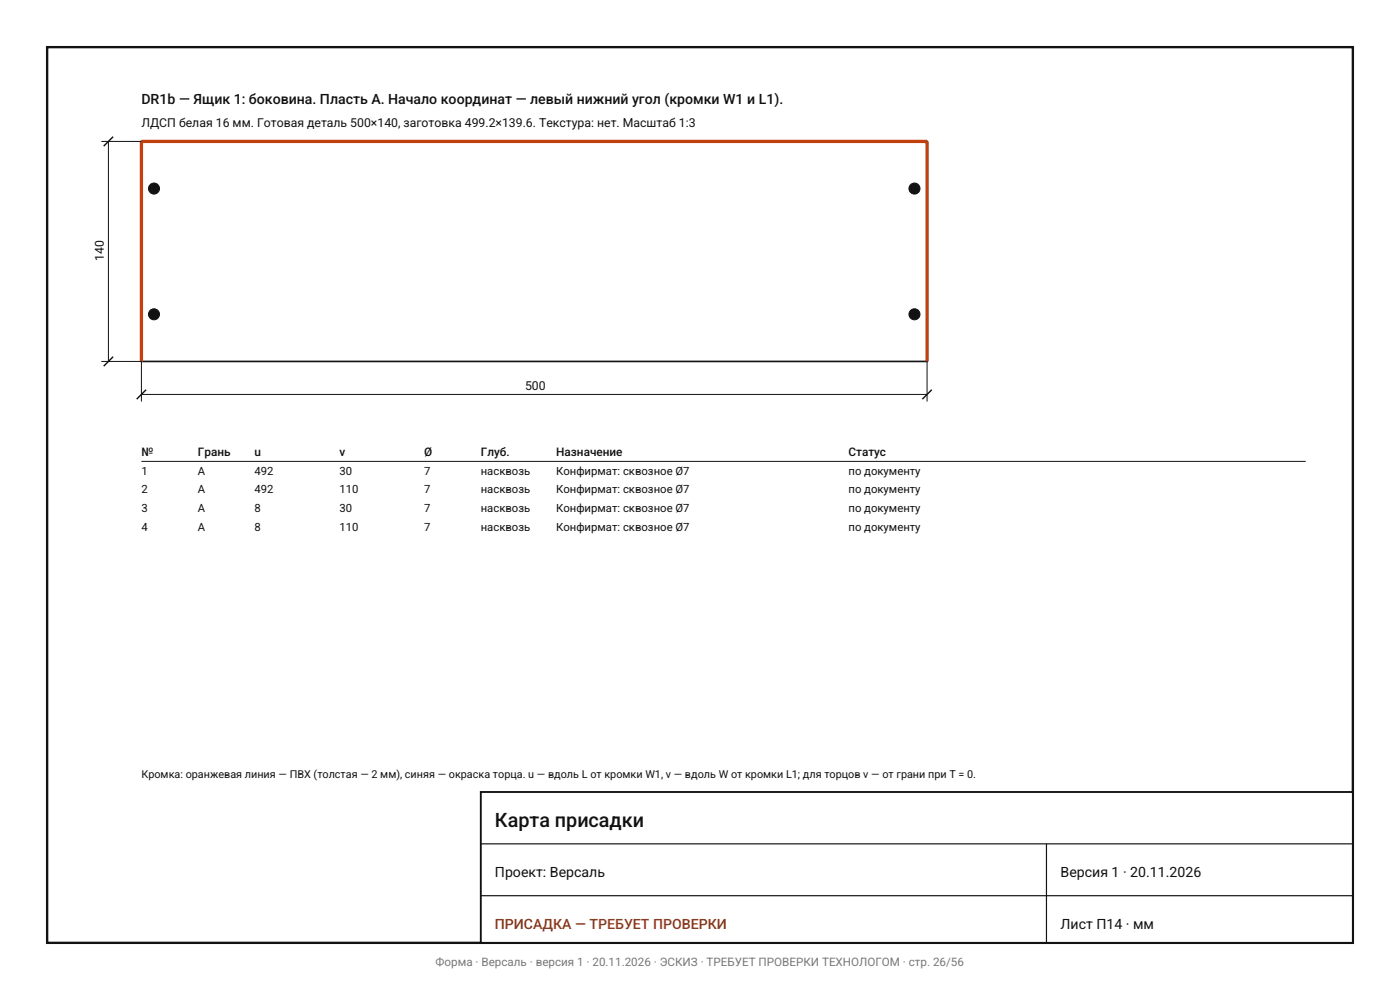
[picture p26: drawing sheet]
<svg xmlns="http://www.w3.org/2000/svg" width="297mm" height="210mm" viewBox="0 0 297 210" stroke-linecap="round" stroke-linejoin="round" font-family="sans-serif">
<defs><g id="words">
<text font-size="4.2" fill="#111" x="105" y="175.5">Карта присадки</text>
<g font-size="3" fill="#111">
<text x="30" y="22">DR1b — Ящик 1: боковина. Пласть A. Начало координат — левый нижний угол (кромки W1 и L1).</text>
<text x="105" y="186">Проект: Версаль</text>
<text x="225" y="186">Версия 1 · 20.11.2026</text>
<text x="225" y="197">Лист П14 · мм</text>
</g>
<text font-size="3" fill="#9a3412" x="105" y="197">ПРИСАДКА — ТРЕБУЕТ ПРОВЕРКИ</text>
<g font-size="2.6" fill="#111">
<text x="30" y="27">ЛДСП белая 16 мм. Готовая деталь 500×140, заготовка 499.2×139.6. Текстура: нет. Масштаб 1:3</text>
<text x="22" y="55.3" transform="rotate(-90 22 55.3)">140</text>
<text x="111.4" y="82.7">500</text>
</g>
<g font-size="2.5" fill="#111">
<text x="30" y="96.7">№</text>
<text x="42" y="96.7">Грань</text>
<text x="54" y="96.7">u</text>
<text x="72" y="96.7">v</text>
<text x="90" y="96.7">Ø</text>
<text x="102" y="96.7">Глуб.</text>
<text x="118" y="96.7">Назначение</text>
<text x="180" y="96.7">Статус</text>
</g>
<text font-size="2.5" fill="#787878" x="92.4" y="205">Форма · Версаль · версия 1 · 20.11.2026 · ЭСКИЗ · ТРЕБУЕТ ПРОВЕРКИ ТЕХНОЛОГОМ · стр. 26/56</text>
<g font-size="2.4" fill="#111">
<text x="30" y="100.7">1</text>
<text x="42" y="100.7">A</text>
<text x="54" y="100.7">492</text>
<text x="72" y="100.7">30</text>
<text x="90" y="100.7">7</text>
<text x="102" y="100.7">насквозь</text>
<text x="118" y="100.7">Конфирмат: сквозное Ø7</text>
<text x="180" y="100.7">по документу</text>
<text x="30" y="104.7">2</text>
<text x="42" y="104.7">A</text>
<text x="54" y="104.7">492</text>
<text x="72" y="104.7">110</text>
<text x="90" y="104.7">7</text>
<text x="102" y="104.7">насквозь</text>
<text x="118" y="104.7">Конфирмат: сквозное Ø7</text>
<text x="180" y="104.7">по документу</text>
<text x="30" y="108.7">3</text>
<text x="30" y="112.7">4</text>
<text x="42" y="108.7">A</text>
<text x="42" y="112.7">A</text>
<text x="54" y="108.7">8</text>
<text x="54" y="112.7">8</text>
<text x="72" y="108.7">30</text>
<text x="72" y="112.7">110</text>
<text x="90" y="108.7">7</text>
<text x="90" y="112.7">7</text>
<text x="102" y="108.7">насквозь</text>
<text x="102" y="112.7">насквозь</text>
<text x="118" y="108.7">Конфирмат: сквозное Ø7</text>
<text x="118" y="112.7">Конфирмат: сквозное Ø7</text>
<text x="180" y="108.7">по документу</text>
<text x="180" y="112.7">по документу</text>
</g>
<text font-size="2.3" fill="#111" x="30" y="165">Кромка: оранжевая линия — ПВХ (толстая — 2 мм), синяя — окраска торца. u — вдоль L от кромки W1, v — вдоль W от кромки L1; для торцов v — от грани при T = 0.</text>
</g></defs>
<path d="M30 30h166.7v46.7h-166.7z" fill="#fff" stroke="#121212" stroke-width=".35"/>
<path d="M30 76.7v-46.7h166.7v46.7" fill="none" stroke="#c2400d" stroke-width=".7" stroke-linecap="butt"/>
<g fill="#121212" stroke="#121212" stroke-width=".21">
<circle cx="194" cy="66.7" r="1.17"/>
<circle cx="194" cy="40" r="1.17"/>
<circle cx="32.7" cy="66.7" r="1.17"/>
<circle cx="32.7" cy="40" r="1.17"/>
</g>
<path d="M21.5 30h8.5M23 30v46.7M21.5 76.7h8.5v8.5M196.7 76.7v8.5M30 83.7h166.7M30 97.9h247" fill="none" stroke="#121212" stroke-width=".21"/>
<path d="M24 29l-2 2M24 75.7l-2 2M31 82.7l-2 2M197.7 82.7l-2 2" fill="none" stroke="#121212" stroke-width=".3"/>
<path d="M10 10h277v190h-277z" fill="none" stroke="#121212" stroke-width=".5"/>
<path d="M102 168h185v32h-185z" fill="#fff" stroke="#121212" stroke-width=".4"/>
<path d="M102 179h185M222 179v21M102 190h185" fill="none" stroke="#121212" stroke-width=".25"/>
<use href="#words"/>
</svg>
